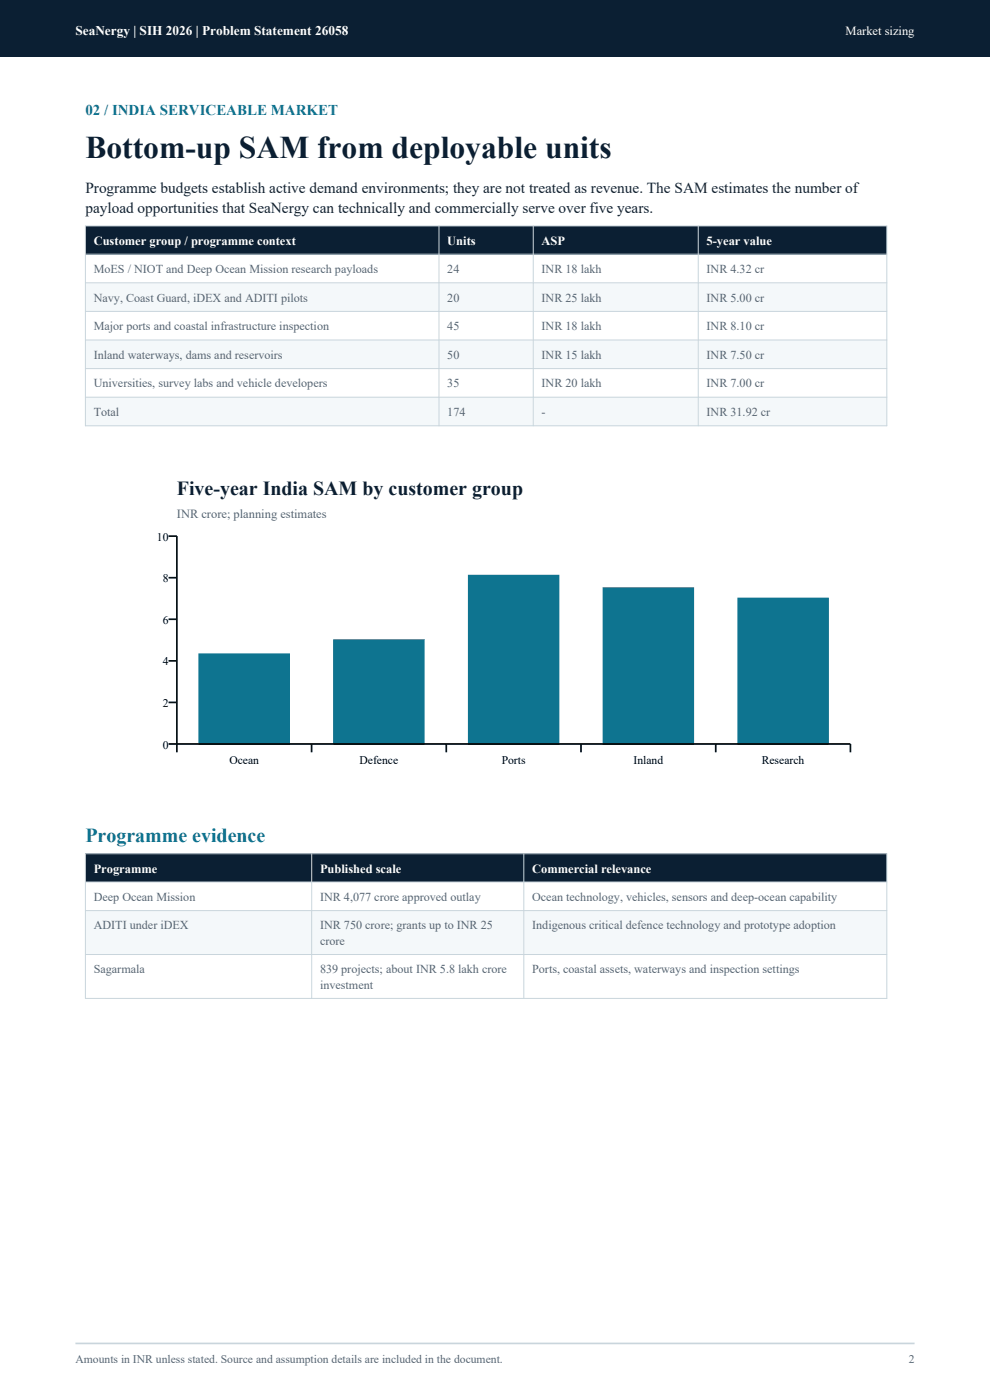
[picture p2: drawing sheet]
<svg xmlns="http://www.w3.org/2000/svg" width="210mm" height="297mm" viewBox="0 0 210 297" stroke-linecap="round" stroke-linejoin="round" font-family="sans-serif">
<defs><g id="words">
<text font-size="6.7" fill="#0b1f33" x="18.1" y="33.5">Bottom-up SAM from deployable units</text>
<text font-size="4.2" fill="#0b1f33" x="37.5" y="104.9">Five-year India SAM by customer group</text>
<text font-size="4.2" fill="#0e7490" x="18.1" y="178.6">Programme evidence</text>
<text font-size="3.2" fill="#0e7490" x="18.1" y="24.3">02 / INDIA SERVICEABLE MARKET</text>
<g font-size="3.2" fill="#17212b">
<text x="18.1" y="40.9">Programme budgets establish active demand environments; they are not treated as revenue. The SAM estimates the number of</text>
<text x="18.1" y="45.2">payload opportunities that SeaNergy can technically and commercially serve over five years.</text>
</g>
<text font-size="2.8" fill="#fff" x="16" y="7.5">SeaNergy | SIH 2026 | Problem Statement 26058</text>
<g font-size="2.6" fill="#fff">
<text x="179.4" y="7.5">Market sizing</text>
<text x="19.9" y="52">Customer group / programme context</text>
<text x="94.9" y="52">Units</text>
<text x="114.9" y="52">ASP</text>
<text x="149.9" y="52">5-year value</text>
<text x="19.9" y="185.2">Programme</text>
<text x="67.9" y="185.2">Published scale</text>
<text x="112.9" y="185.2">Commercial relevance</text>
</g>
<g font-size="2.6" fill="#556574">
<text x="19.9" y="57.9">MoES / NIOT and Deep Ocean Mission research payloads</text>
<text x="94.9" y="57.9">24</text>
<text x="114.9" y="57.9">INR 18 lakh</text>
<text x="149.9" y="57.9">INR 4.32 cr</text>
<text x="19.9" y="64">Navy, Coast Guard, iDEX and ADITI pilots</text>
<text x="94.9" y="64">20</text>
<text x="114.9" y="64">INR 25 lakh</text>
<text x="149.9" y="64">INR 5.00 cr</text>
<text x="19.9" y="70">Major ports and coastal infrastructure inspection</text>
<text x="94.9" y="70">45</text>
<text x="114.9" y="70">INR 18 lakh</text>
<text x="149.9" y="70">INR 8.10 cr</text>
<text x="19.9" y="76.1">Inland waterways, dams and reservoirs</text>
<text x="94.9" y="76.1">50</text>
<text x="114.9" y="76.1">INR 15 lakh</text>
<text x="149.9" y="76.1">INR 7.50 cr</text>
<text x="19.9" y="82.2">Universities, survey labs and vehicle developers</text>
<text x="94.9" y="82.2">35</text>
<text x="114.9" y="82.2">INR 20 lakh</text>
<text x="149.9" y="82.2">INR 7.00 cr</text>
<text x="19.9" y="88.3">Total</text>
<text x="94.9" y="88.3">174</text>
<text x="114.9" y="88.3">-</text>
<text x="149.9" y="88.3">INR 31.92 cr</text>
<text x="37.5" y="109.9">INR crore; planning estimates</text>
<text x="19.9" y="191.1">Deep Ocean Mission</text>
<text x="67.9" y="191.1">INR 4,077 crore approved outlay</text>
<text x="112.9" y="191.1">Ocean technology, vehicles, sensors and deep-ocean capability</text>
<text x="19.9" y="197.2">ADITI under iDEX</text>
<text x="67.9" y="197.2">INR 750 crore; grants up to INR 25</text>
<text x="112.9" y="197.2">Indigenous critical defence technology and prototype adoption</text>
<text x="67.9" y="200.4">crore</text>
<text x="19.9" y="206.5">Sagarmala</text>
<text x="67.9" y="206.5">839 projects; about INR 5.8 lakh crore</text>
<text x="67.9" y="209.7">investment</text>
<text x="112.9" y="206.5">Ports, coastal assets, waterways and inspection settings</text>
</g>
<g font-size="2.5">
<text x="33.3" y="114.7">10</text>
<text x="34.5" y="123.5">8</text>
<text x="34.5" y="132.4">6</text>
<text x="34.5" y="141.2">4</text>
<text x="34.5" y="150">2</text>
<text x="34.5" y="158.8">0</text>
<text x="48.7" y="162.1">Ocean</text>
<text x="76.3" y="162.1">Defence</text>
<text x="106.4" y="162.1">Ports</text>
<text x="134.4" y="162.1">Inland</text>
<text x="161.6" y="162.1">Research</text>
</g>
<g font-size="2.5" fill="#556574">
<text x="16" y="289.2">Amounts in INR unless stated. Source and assumption details are included in the document.</text>
<text x="192.8" y="289.2">2</text>
</g>
</g></defs>
<path d="M0 0h210v12h-210z" fill-rule="evenodd" fill="#0b1f33"/>
<path d="M16 285h178" fill="none" stroke="#c9d5dc" stroke-width=".35"/>
<path d="M18.1 47.9h170v6h-170z" fill-rule="evenodd" fill="#0b1f33"/>
<g fill="#f4f8fa">
<path d="M18.1 60h170v6.1h-170z" fill-rule="evenodd"/>
<path d="M18.1 72.1h170v6.1h-170z" fill-rule="evenodd"/>
<path d="M18.1 84.3h170v6h-170z" fill-rule="evenodd"/>
</g>
<path d="M18.1 47.9h170v42.4h-170zM18.1 53.9h170M18.1 60h170M93.1 47.9v42.4M113.1 47.9v42.4M148.1 47.9v42.4M18.1 66.1h170M18.1 72.1h170M18.1 78.2h170M18.1 84.3h170" fill="none" stroke="#c9d5dc" stroke-width=".21"/>
<g fill="#0e7490" stroke="#0e7490" stroke-width=".35">
<path d="M42.3 138.8h19v19h-19z" fill-rule="evenodd"/>
<path d="M70.9 135.8h19v22h-19z" fill-rule="evenodd"/>
<path d="M99.4 122.1h19.1v35.7h-19.1z" fill-rule="evenodd"/>
<path d="M128 124.8h19.1v33h-19.1z" fill-rule="evenodd"/>
<path d="M156.6 127h19v30.8h-19z" fill-rule="evenodd"/>
</g>
<path d="M35.8 113.7h1.7v45.9M35.8 131.4h1.7M35.8 122.6h1.7M35.8 157.8h144.6v1.8M35.8 149h1.7M35.8 140.2h1.7M66.1 157.8v1.8M94.7 157.8v1.8M123.2 157.8v1.8M151.8 157.8v1.8" fill="none" stroke="#000" stroke-width=".35"/>
<path d="M18.1 181.1h170v6h-170z" fill-rule="evenodd" fill="#0b1f33"/>
<path d="M18.1 193.2h170v9.3h-170z" fill-rule="evenodd" fill="#f4f8fa"/>
<path d="M18.1 181.1h170v30.7h-170zM18.1 187.1h170M18.1 193.2h170M66.1 181.1v30.7M111.1 181.1v30.7M18.1 202.5h170" fill="none" stroke="#c9d5dc" stroke-width=".21"/>
<use href="#words"/>
</svg>
